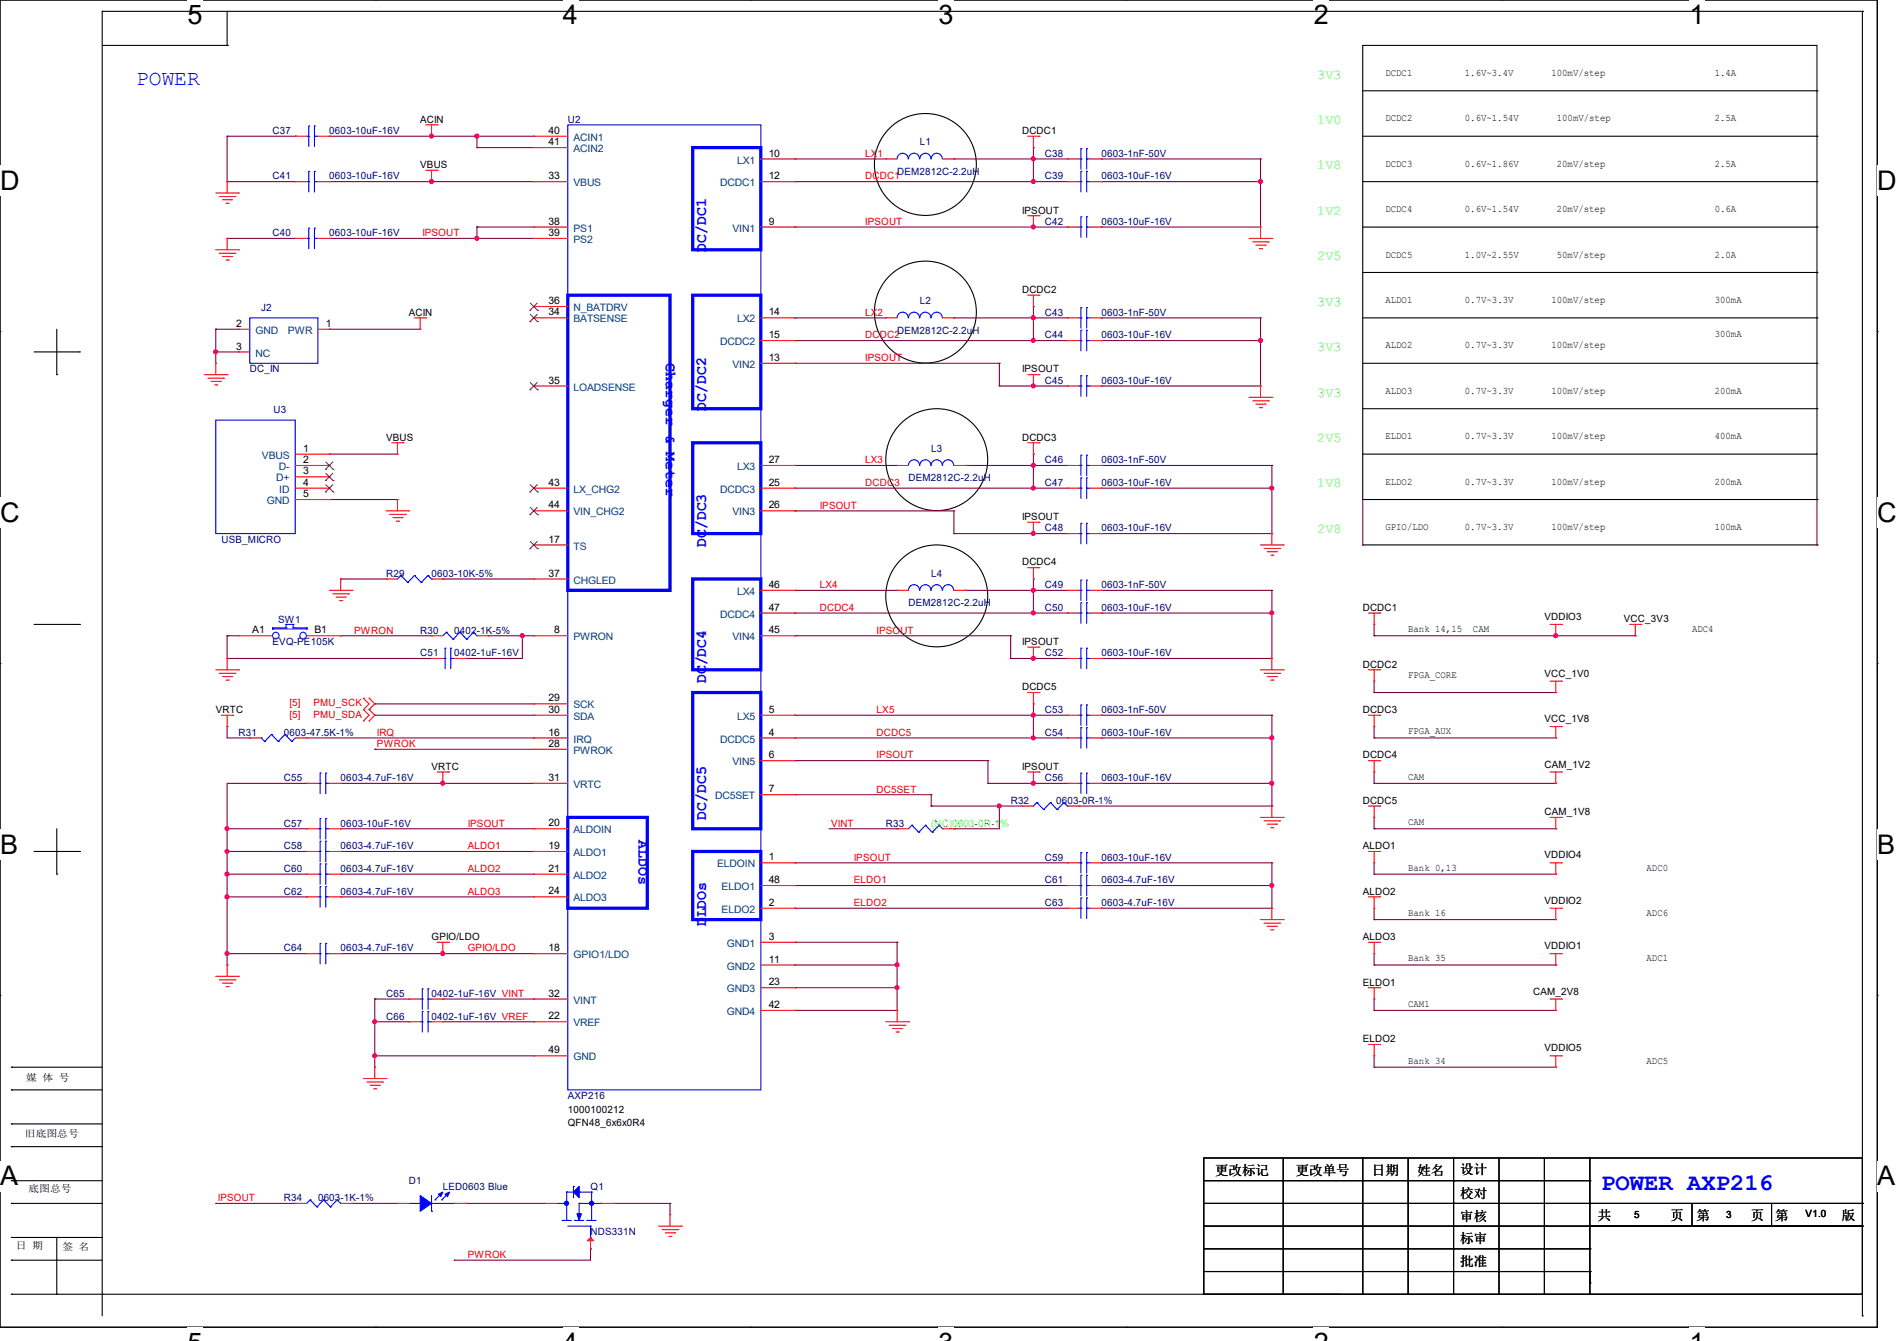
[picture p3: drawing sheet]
<svg xmlns="http://www.w3.org/2000/svg" width="297mm" height="210mm" viewBox="0 0 297 210" stroke-linecap="round" stroke-linejoin="round" font-family="sans-serif">
<defs><g id="words">
<g font-size="4.2">
<text x="29.4" y="3.8">5</text>
<text x="88.1" y="3.8">4</text>
<text x="146.9" y="3.8">3</text>
<text x="205.7" y="3.8">2</text>
<text x="264.5" y="3.8">1</text>
<text x="0" y="29.8">D</text>
<text x="293.9" y="29.8">D</text>
<text x="0" y="81.7">C</text>
<text x="293.9" y="81.7">C</text>
<text x="0" y="133.7">B</text>
<text x="293.9" y="133.7">B</text>
<text x="0" y="185.6">A</text>
<text x="293.9" y="185.6">A</text>
</g>
<text font-size="3.7" fill="#00f" x="250.7" y="186.3">POWER AXP216</text>
<text font-size="3.3" fill="#00f" x="21.3" y="13.3">POWER</text>
<g font-size="2.5" fill="#00f">
<text x="110.6" y="39.5" transform="rotate(-90 110.6 39.5)">DC/DC1</text>
<text x="104.2" y="56.9" transform="rotate(90 104.2 56.9)">Charger &amp; Meter</text>
<text x="110.6" y="64.3" transform="rotate(-90 110.6 64.3)">DC/DC2</text>
<text x="110.6" y="85.7" transform="rotate(-90 110.6 85.7)">DC/DC3</text>
<text x="110.6" y="107" transform="rotate(-90 110.6 107)">DC/DC4</text>
<text x="99.9" y="131.6" transform="rotate(90 99.9 131.6)">ALDOs</text>
<text x="110.6" y="128.4" transform="rotate(-90 110.6 128.4)">DC/DC5</text>
<text x="110.6" y="145.1" transform="rotate(-90 110.6 145.1)">DLDOs</text>
</g>
<g font-size="2.1" fill="#0f0">
<text x="206.2" y="12.3">3V3</text>
<text x="206.2" y="19.4">1V0</text>
<text x="206.2" y="26.5">1V8</text>
<text x="206.2" y="33.7">1V2</text>
<text x="206.2" y="40.8">2V5</text>
<text x="206.2" y="47.9">3V3</text>
<text x="206.2" y="55">3V3</text>
<text x="206.2" y="62.1">3V3</text>
<text x="206.2" y="69.2">2V5</text>
<text x="206.2" y="76.3">1V8</text>
<text x="206.2" y="83.4">2V8</text>
</g>
<g font-size="2.1">
<text x="190.2" y="184.1">更改标记</text>
<text x="202.9" y="184.1">更改单号</text>
<text x="214.8" y="184.1">日期</text>
<text x="221.9" y="184.1">姓名</text>
<text x="228.6" y="183.9">设计</text>
<text x="228.6" y="187.6">校对</text>
<text x="228.6" y="191.2">审核</text>
<text x="250.1" y="191">共</text>
<text x="261.5" y="191">页</text>
<text x="265.6" y="191">第</text>
<text x="274.2" y="191">页</text>
<text x="277.9" y="191">第</text>
<text x="288.4" y="191">版</text>
<text x="228.6" y="194.7">标审</text>
<text x="228.6" y="198.3">批准</text>
</g>
<g font-size="1.6">
<text x="216.9" y="11.9">DCDC1</text>
<text x="229.4" y="11.9">1.6V~3.4V</text>
<text x="242.9" y="11.9">100mV/step</text>
<text x="268.5" y="11.9">1.4A</text>
<text x="65.8" y="19.2">ACIN</text>
<text x="85.9" y="21">40</text>
<text x="85.9" y="22.7">41</text>
<text x="160" y="21">DCDC1</text>
<text x="216.9" y="19">DCDC2</text>
<text x="229.4" y="19">0.6V~1.54V</text>
<text x="243.7" y="19">100mV/step</text>
<text x="268.5" y="19">2.5A</text>
<text x="65.8" y="26.3">VBUS</text>
<text x="85.9" y="28.1">33</text>
<text x="120.4" y="24.5">10</text>
<text x="120.4" y="28.1">12</text>
<text x="216.9" y="26.1">DCDC3</text>
<text x="229.4" y="26.1">0.6V~1.86V</text>
<text x="243.7" y="26.1">20mV/step</text>
<text x="268.5" y="26.1">2.5A</text>
<text x="85.9" y="35.2">38</text>
<text x="120.4" y="35.2">9</text>
<text x="160" y="33.4">IPSOUT</text>
<text x="216.9" y="33.2">DCDC4</text>
<text x="229.4" y="33.2">0.6V~1.54V</text>
<text x="243.7" y="33.2">20mV/step</text>
<text x="268.5" y="33.2">0.6A</text>
<text x="85.9" y="37">39</text>
<text x="216.9" y="40.3">DCDC5</text>
<text x="229.4" y="40.3">1.0V~2.55V</text>
<text x="243.7" y="40.3">50mV/step</text>
<text x="268.5" y="40.3">2.0A</text>
<text x="85.9" y="47.6">36</text>
<text x="160" y="45.9">DCDC2</text>
<text x="216.9" y="47.5">ALDO1</text>
<text x="229.4" y="47.5">0.7V~3.3V</text>
<text x="242.9" y="47.5">100mV/step</text>
<text x="268.5" y="47.5">300mA</text>
<text x="37" y="51.2">2</text>
<text x="51" y="51.2">1</text>
<text x="64" y="49.4">ACIN</text>
<text x="85.9" y="49.4">34</text>
<text x="120.4" y="49.4">14</text>
<text x="120.4" y="53">15</text>
<text x="268.5" y="52.8">300mA</text>
<text x="37" y="54.7">3</text>
<text x="120.4" y="56.5">13</text>
<text x="160" y="58.3">IPSOUT</text>
<text x="216.9" y="54.6">ALDO2</text>
<text x="229.4" y="54.6">0.7V~3.3V</text>
<text x="242.9" y="54.6">100mV/step</text>
<text x="85.9" y="60.1">35</text>
<text x="216.9" y="61.7">ALDO3</text>
<text x="229.4" y="61.7">0.7V~3.3V</text>
<text x="242.9" y="61.7">100mV/step</text>
<text x="268.5" y="61.7">200mA</text>
<text x="47.5" y="70.7">1</text>
<text x="60.5" y="69">VBUS</text>
<text x="160" y="69">DCDC3</text>
<text x="216.9" y="68.8">ELDO1</text>
<text x="229.4" y="68.8">0.7V~3.3V</text>
<text x="242.9" y="68.8">100mV/step</text>
<text x="268.5" y="68.8">400mA</text>
<text x="47.5" y="72.5">2</text>
<text x="47.5" y="74.3">3</text>
<text x="47.5" y="76.1">4</text>
<text x="47.5" y="77.9">5</text>
<text x="85.9" y="76.1">43</text>
<text x="120.4" y="72.5">27</text>
<text x="120.4" y="76.1">25</text>
<text x="216.9" y="75.9">ELDO2</text>
<text x="229.4" y="75.9">0.7V~3.3V</text>
<text x="242.9" y="75.9">100mV/step</text>
<text x="268.5" y="75.9">200mA</text>
<text x="85.9" y="79.6">44</text>
<text x="120.4" y="79.6">26</text>
<text x="160" y="81.4">IPSOUT</text>
<text x="216.9" y="83">GPIO/LDO</text>
<text x="229.4" y="83">0.7V~3.3V</text>
<text x="242.9" y="83">100mV/step</text>
<text x="268.5" y="83">100mA</text>
<text x="85.9" y="85">17</text>
<text x="160" y="88.6">DCDC4</text>
<text x="85.9" y="90.3">37</text>
<text x="120.4" y="92.1">46</text>
<text x="120.4" y="95.6">47</text>
<text x="213.4" y="95.7">DCDC1</text>
<text x="39.5" y="99.2">A1</text>
<text x="49.2" y="99.2">B1</text>
<text x="86.8" y="99.2">8</text>
<text x="120.4" y="99.2">45</text>
<text x="160" y="101">IPSOUT</text>
<text x="220.5" y="99">Bank 14,15</text>
<text x="230.6" y="99">CAM</text>
<text x="241.8" y="97.1">VDDIO3</text>
<text x="254.3" y="97.4">VCC_3V3</text>
<text x="264.9" y="99">ADC4</text>
<text x="213.4" y="104.6">DCDC2</text>
<text x="220.5" y="106.1">FPGA_CORE</text>
<text x="241.8" y="106">VCC_1V0</text>
<text x="33.8" y="111.7">VRTC</text>
<text x="85.9" y="109.9">29</text>
<text x="85.9" y="111.6">30</text>
<text x="120.4" y="111.6">5</text>
<text x="160" y="108.1">DCDC5</text>
<text x="213.4" y="111.7">DCDC3</text>
<text x="241.8" y="113.1">VCC_1V8</text>
<text x="85.9" y="117">28</text>
<text x="85.9" y="115.2">16</text>
<text x="120.4" y="115.2">4</text>
<text x="120.4" y="118.7">6</text>
<text x="213.4" y="118.8">DCDC4</text>
<text x="220.5" y="115">FPGA_AUX</text>
<text x="67.6" y="120.6">VRTC</text>
<text x="85.9" y="122.3">31</text>
<text x="120.4" y="124.1">7</text>
<text x="160" y="120.6">IPSOUT</text>
<text x="213.4" y="125.9">DCDC5</text>
<text x="220.5" y="122.1">CAM</text>
<text x="241.8" y="120.2">CAM_1V2</text>
<text x="85.9" y="129.4">20</text>
<text x="220.5" y="129.2">CAM</text>
<text x="241.8" y="127.7">CAM_1V8</text>
<text x="85.9" y="133">19</text>
<text x="85.9" y="136.5">21</text>
<text x="120.4" y="134.7">1</text>
<text x="213.4" y="133">ALDO1</text>
<text x="220.5" y="136.4">Bank 0,13</text>
<text x="241.8" y="134.4">VDDIO4</text>
<text x="257.8" y="136.4">ADC0</text>
<text x="85.9" y="140.1">24</text>
<text x="120.4" y="141.9">2</text>
<text x="120.4" y="138.3">48</text>
<text x="213.4" y="140.1">ALDO2</text>
<text x="220.5" y="143.5">Bank 16</text>
<text x="241.8" y="141.6">VDDIO2</text>
<text x="257.8" y="143.5">ADC6</text>
<text x="67.6" y="147.2">GPIO/LDO</text>
<text x="85.9" y="149">18</text>
<text x="120.4" y="147.2">3</text>
<text x="213.4" y="147.2">ALDO3</text>
<text x="241.8" y="148.7">VDDIO1</text>
<text x="120.4" y="154.3">23</text>
<text x="120.4" y="150.8">11</text>
<text x="213.4" y="154.3">ELDO1</text>
<text x="220.5" y="150.6">Bank 35</text>
<text x="240" y="155.8">CAM_2V8</text>
<text x="257.8" y="150.6">ADC1</text>
<text x="85.9" y="159.6">22</text>
<text x="85.9" y="156.1">32</text>
<text x="120.4" y="157.9">42</text>
<text x="220.5" y="157.7">CAM1</text>
<text x="85.9" y="165">49</text>
<text x="213.4" y="163.2">ELDO2</text>
<text x="220.5" y="166.6">Bank 34</text>
<text x="241.8" y="164.7">VDDIO5</text>
<text x="257.8" y="166.6">ADC5</text>
<text x="4.1" y="169.2">媒 体 号</text>
<text x="3.9" y="178.1">旧底图总号</text>
<text x="88.9" y="174.2">1000100212</text>
<text x="88.9" y="176.4">QFN48_6x6x0R4</text>
<text x="4.4" y="186.7">底图总号</text>
<text x="255.9" y="190.8">5</text>
<text x="270.3" y="190.8">3</text>
<text x="282.7" y="190.6">V1.0</text>
<text x="2.5" y="195.6">日 期</text>
<text x="9.8" y="195.7">签 名</text>
</g>
<g font-size="1.6" fill="#000080">
<text x="42.7" y="21">C37</text>
<text x="51.6" y="21">0603-10uF-16V</text>
<text x="88.9" y="19.2">U2</text>
<text x="144" y="22.8">L1</text>
<text x="42.7" y="28.1">C41</text>
<text x="51.6" y="28.1">0603-10uF-16V</text>
<text x="140.5" y="27.4">DEM2812C-2.2uH</text>
<text x="163.6" y="24.6">C38</text>
<text x="163.6" y="28.1">C39</text>
<text x="172.5" y="24.6">0603-1nF-50V</text>
<text x="172.5" y="28.1">0603-10uF-16V</text>
<text x="163.6" y="35.2">C42</text>
<text x="172.5" y="35.2">0603-10uF-16V</text>
<text x="42.7" y="37">C40</text>
<text x="51.6" y="37">0603-10uF-16V</text>
<text x="144" y="47.7">L2</text>
<text x="40.9" y="48.7">J2</text>
<text x="140.5" y="52.3">DEM2812C-2.2uH</text>
<text x="163.6" y="53">C44</text>
<text x="163.6" y="49.4">C43</text>
<text x="172.5" y="53">0603-10uF-16V</text>
<text x="172.5" y="49.4">0603-1nF-50V</text>
<text x="39.1" y="58.3">DC_IN</text>
<text x="42.8" y="64.7">U3</text>
<text x="163.6" y="60.1">C45</text>
<text x="172.5" y="60.1">0603-10uF-16V</text>
<text x="145.8" y="70.8">L3</text>
<text x="142.2" y="75.4">DEM2812C-2.2uH</text>
<text x="163.6" y="72.6">C46</text>
<text x="163.6" y="76.1">C47</text>
<text x="172.5" y="72.6">0603-1nF-50V</text>
<text x="172.5" y="76.1">0603-10uF-16V</text>
<text x="163.6" y="83.2">C48</text>
<text x="172.5" y="83.2">0603-10uF-16V</text>
<text x="34.7" y="85">USB_MICRO</text>
<text x="60.5" y="90.3">R29</text>
<text x="67.6" y="90.3">0603-10K-5%</text>
<text x="142.2" y="95">DEM2812C-2.2uH</text>
<text x="145.8" y="90.3">L4</text>
<text x="163.6" y="95.7">C50</text>
<text x="163.6" y="92.1">C49</text>
<text x="172.5" y="95.7">0603-10uF-16V</text>
<text x="172.5" y="92.1">0603-1nF-50V</text>
<text x="42.7" y="101">EVQ-PE105K</text>
<text x="43.6" y="97.6">SW1</text>
<text x="65.8" y="99.2">R30</text>
<text x="71.1" y="99.2">0402-1K-5%</text>
<text x="65.8" y="102.8">C51</text>
<text x="71.1" y="102.8">0402-1uF-16V</text>
<text x="163.6" y="102.8">C52</text>
<text x="172.5" y="102.8">0603-10uF-16V</text>
<text x="163.6" y="111.7">C53</text>
<text x="172.5" y="111.7">0603-1nF-50V</text>
<text x="37.3" y="115.2">R31</text>
<text x="44.4" y="115.2">0603-47.5K-1%</text>
<text x="163.6" y="115.2">C54</text>
<text x="172.5" y="115.2">0603-10uF-16V</text>
<text x="44.4" y="122.3">C55</text>
<text x="53.3" y="122.3">0603-4.7uF-16V</text>
<text x="158.2" y="125.9">R32</text>
<text x="163.6" y="122.3">C56</text>
<text x="165.3" y="125.9">0603-0R-1%</text>
<text x="172.5" y="122.3">0603-10uF-16V</text>
<text x="44.4" y="129.5">C57</text>
<text x="53.3" y="129.5">0603-10uF-16V</text>
<text x="138.7" y="129.5">R33</text>
<text x="44.4" y="136.6">C60</text>
<text x="44.4" y="133">C58</text>
<text x="53.3" y="136.6">0603-4.7uF-16V</text>
<text x="53.3" y="133">0603-4.7uF-16V</text>
<text x="163.6" y="134.8">C59</text>
<text x="172.5" y="134.8">0603-10uF-16V</text>
<text x="44.4" y="140.1">C62</text>
<text x="53.3" y="140.1">0603-4.7uF-16V</text>
<text x="163.6" y="138.3">C61</text>
<text x="163.6" y="141.9">C63</text>
<text x="172.5" y="138.3">0603-4.7uF-16V</text>
<text x="172.5" y="141.9">0603-4.7uF-16V</text>
<text x="44.4" y="149">C64</text>
<text x="53.3" y="149">0603-4.7uF-16V</text>
<text x="60.5" y="159.7">C66</text>
<text x="60.5" y="156.1">C65</text>
<text x="67.6" y="159.7">0402-1uF-16V VREF</text>
<text x="67.6" y="156.1">0402-1uF-16V VINT</text>
<text x="88.9" y="172.1">AXP216</text>
<text x="64" y="185.5">D1</text>
<text x="44.4" y="188.1">R34</text>
<text x="49.8" y="188.1">0603-1K-1%</text>
<text x="69.3" y="186.3">LED0603 Blue</text>
<text x="92.5" y="186.3">Q1</text>
<text x="92.5" y="193.5">NDS331N</text>
</g>
<g font-size="1.6" fill="#004080">
<text x="89.8" y="22.1">ACIN1</text>
<text x="89.8" y="23.8">ACIN2</text>
<text x="89.8" y="29.2">VBUS</text>
<text x="112.8" y="29.2">DCDC1</text>
<text x="115.4" y="25.6">LX1</text>
<text x="89.8" y="36.3">PS1</text>
<text x="89.8" y="38.1">PS2</text>
<text x="114.7" y="36.3">VIN1</text>
<text x="40" y="52.3">GND</text>
<text x="45.1" y="52.3">PWR</text>
<text x="89.8" y="48.7">N_BATDRV</text>
<text x="89.8" y="50.5">BATSENSE</text>
<text x="115.4" y="50.5">LX2</text>
<text x="40" y="55.8">NC</text>
<text x="112.8" y="54.1">DCDC2</text>
<text x="114.7" y="57.6">VIN2</text>
<text x="89.8" y="61.2">LOADSENSE</text>
<text x="41" y="71.8">VBUS</text>
<text x="43.3" y="75.4">D+</text>
<text x="43.6" y="73.6">D-</text>
<text x="43.7" y="77.2">ID</text>
<text x="89.8" y="77.2">LX_CHG2</text>
<text x="112.8" y="77.2">DCDC3</text>
<text x="115.4" y="73.6">LX3</text>
<text x="41.8" y="79">GND</text>
<text x="89.8" y="80.7">VIN_CHG2</text>
<text x="114.7" y="80.7">VIN3</text>
<text x="89.8" y="86.1">TS</text>
<text x="89.8" y="91.4">CHGLED</text>
<text x="115.4" y="93.2">LX4</text>
<text x="89.8" y="100.3">PWRON</text>
<text x="112.8" y="96.7">DCDC4</text>
<text x="114.7" y="100.3">VIN4</text>
<text x="89.8" y="111">SCK</text>
<text x="89.8" y="112.7">SDA</text>
<text x="115.4" y="112.7">LX5</text>
<text x="89.8" y="118.1">PWROK</text>
<text x="89.8" y="116.3">IRQ</text>
<text x="112.8" y="116.3">DCDC5</text>
<text x="114.7" y="119.8">VIN5</text>
<text x="89.8" y="123.4">VRTC</text>
<text x="112" y="125.2">DC5SET</text>
<text x="89.8" y="130.5">ALDOIN</text>
<text x="89.8" y="134.1">ALDO1</text>
<text x="89.8" y="137.6">ALDO2</text>
<text x="112.3" y="135.8">ELDOIN</text>
<text x="89.8" y="141.2">ALDO3</text>
<text x="113" y="143">ELDO2</text>
<text x="113" y="139.4">ELDO1</text>
<text x="113.8" y="148.3">GND1</text>
<text x="89.8" y="150.1">GPIO1/LDO</text>
<text x="113.8" y="155.4">GND3</text>
<text x="113.8" y="151.9">GND2</text>
<text x="89.8" y="160.7">VREF</text>
<text x="89.8" y="157.2">VINT</text>
<text x="113.8" y="159">GND4</text>
<text x="89.8" y="166.1">GND</text>
</g>
<g font-size="1.6" fill="#f00">
<text x="135.5" y="28.1">DCDC1</text>
<text x="135.5" y="24.6">LX1</text>
<text x="135.5" y="35.2">IPSOUT</text>
<text x="66.1" y="37">IPSOUT</text>
<text x="135.5" y="49.4">LX2</text>
<text x="135.5" y="53">DCDC2</text>
<text x="135.5" y="56.6">IPSOUT</text>
<text x="135.5" y="72.6">LX3</text>
<text x="135.5" y="76.1">DCDC3</text>
<text x="128.4" y="79.7">IPSOUT</text>
<text x="128.4" y="92.1">LX4</text>
<text x="128.4" y="95.7">DCDC4</text>
<text x="55.5" y="99.2">PWRON</text>
<text x="137.2" y="99.2">IPSOUT</text>
<text x="45.3" y="110.6">[5]</text>
<text x="45.3" y="112.4">[5]</text>
<text x="49.1" y="110.6">PMU_SCK</text>
<text x="49.1" y="112.4">PMU_SDA</text>
<text x="137.2" y="111.7">LX5</text>
<text x="59" y="117">PWROK</text>
<text x="59" y="115.2">IRQ</text>
<text x="137.2" y="115.2">DCDC5</text>
<text x="137.2" y="118.8">IPSOUT</text>
<text x="137.2" y="124.1">DC5SET</text>
<text x="73.2" y="129.5">IPSOUT</text>
<text x="130.1" y="129.5">VINT</text>
<text x="73.2" y="136.6">ALDO2</text>
<text x="73.2" y="133">ALDO1</text>
<text x="133.7" y="134.8">IPSOUT</text>
<text x="73.2" y="140.1">ALDO3</text>
<text x="133.7" y="138.3">ELDO1</text>
<text x="133.7" y="141.9">ELDO2</text>
<text x="73.2" y="149">GPIO/LDO</text>
<text x="34.1" y="188.1">IPSOUT</text>
<text x="73.2" y="197">PWROK</text>
</g>
<text font-size="1.6" fill="#0f0" x="145.8" y="129.5">(NC)0603-0R-1%</text>
</g></defs>
<path d="M0 0h293.9v207.9h-293.9z" fill="none" stroke="#000" stroke-width=".17"/>
<g fill="#fff">
<path d="M29.4 0h2.3v4.7h-2.3z"/>
<path d="M29.4 207.9h2.3v2.1h-2.3z"/>
</g>
<path d="M58.8 0h.1M58.8 207.9h.1" fill="none" stroke="#000" stroke-width=".17"/>
<g fill="#fff">
<path d="M88.1 0h2.4v4.7h-2.4z"/>
<path d="M88.1 207.9h2.4v2.1h-2.4z"/>
</g>
<path d="M117.6 0h.1M117.6 207.9h.1" fill="none" stroke="#000" stroke-width=".17"/>
<g fill="#fff">
<path d="M146.9 0h2.4v4.7h-2.4z"/>
<path d="M146.9 207.9h2.4v2.1h-2.4z"/>
</g>
<path d="M176.3 0h.1M176.3 207.9h.1" fill="none" stroke="#000" stroke-width=".17"/>
<g fill="#fff">
<path d="M205.7 0h2.4v4.7h-2.4z"/>
<path d="M205.7 207.9h2.4v2.1h-2.4z"/>
</g>
<path d="M235.1 0h.1M235.1 207.9h.1" fill="none" stroke="#000" stroke-width=".17"/>
<g fill="#fff">
<path d="M264.5 0h2.4v4.7h-2.4z"/>
<path d="M264.5 207.9h2.4v2.1h-2.4z"/>
<path d="M0 26h3v4.7h-3z"/>
<path d="M293.9 26h3.1v4.7h-3.1z"/>
<path d="M0 77.9h3v4.7h-3z"/>
<path d="M293.9 77.9h3.1v4.7h-3.1z"/>
</g>
<path d="M0 51.9h.1M293.9 51.9h.1" fill="none" stroke="#000" stroke-width=".17"/>
<g fill="#fff">
<path d="M0 129.9h2.8v4.7h-2.8z"/>
<path d="M293.9 129.9h2.9v4.7h-2.9z"/>
</g>
<path d="M0 103.9h.1M293.9 103.9h.1" fill="none" stroke="#000" stroke-width=".17"/>
<g fill="#fff">
<path d="M0 181.8h2.8v4.8h-2.8z"/>
<path d="M293.8 181.8h3v4.8h-3z"/>
</g>
<g fill="none" stroke="#000" stroke-width=".17">
<path d="M16 1.8h.1M16 7.1h19.6M16 1.8v204.3M16 1.8h275.6M35.6 7.1h.1M35.6 1.8v5.3M213.4 7.1h71.1v64h-71.1zM213.4 14.2h71.1M284.5 14.2h.1M291.6 1.8h.1M291.6 1.8v179.6M213.4 21.3h71.1"/>
<path d="M213.4 28.4h71.1M213.4 35.6h71.1M284.5 21.3h.1M284.5 28.4h.1M284.5 35.6h.1M5.3 55.1h7.1M8.9 58.7h.1M8.9 51.6v7.1M12.4 55.1h.1M213.4 42.7h71.1M213.4 49.8h71.1M213.4 56.9h71.1"/>
<path d="M284.5 42.7h.1M284.5 49.8h.1M284.5 56.9h.1M213.4 78.2h.1M213.4 64h71.1M213.4 78.2h71.1M213.4 71.1v7.1M284.5 64h.1M284.5 78.2h.1M284.5 71.1v7.1M5.3 97.8h7.1M12.4 97.8h.1"/>
<path d="M213.4 85.3h71.1M284.5 85.3h.1M5.3 133.3h7.1M8.9 136.9h.1M8.9 129.8v7.1M12.4 133.3h.1M0 155.9h.1M293.9 155.9h.1M1.8 167.1h.1M1.8 170.7h.1M1.8 176h.1M1.8 179.6h.1"/>
<path d="M1.8 167.1h14.2M1.8 170.7h14.2M1.8 176h14.2M1.8 179.6h14.2M1.8 184.9h.1M1.8 188.5h.1M1.8 193.8h.1M1.8 197.4h.1M1.8 184.9h14.2M1.8 188.5h14.2M1.8 193.8h14.2M1.8 197.4h14.2"/>
<path d="M8.9 193.8h.1M8.9 193.8v8.9M188.5 181.4h103.1v21.3h-103.1zM188.5 184.9h60.4M188.5 188.5h103.1M188.5 192h103.1M188.5 195.6h60.4M188.5 199.1h60.4M200.9 199.1h.1M200.9 181.4v21.3M213.4 199.1h.1M213.4 181.4v21.3"/>
<path d="M220.5 199.1h.1M220.5 181.4v21.3M227.6 199.1h.1M227.6 184.9h.1M227.6 188.5h.1M227.6 192h.1M227.6 195.6h.1M227.6 181.4v21.3M234.7 199.1h.1M234.7 181.4v21.3M241.8 199.1h.1M241.8 181.4v21.3"/>
<path d="M248.9 184.9h.1M248.9 199.1h.1M248.9 188.5h.1M248.9 192h.1M248.9 195.6h.1M248.9 181.4v21.3M264.9 192h.1M264.9 188.5v3.5M277.4 192h.1M277.4 188.5v3.5M291.6 188.5h.1M291.6 192h.1"/>
<path d="M1.8 202.7h.1M1.8 202.7h208M8.9 202.7h.1M16 202.7h.1M200.9 202.7h.1M213.4 202.7h.1M220.5 202.7h.1M227.6 202.7h.1M234.7 202.7h.1M241.8 202.7h.1M248.9 200.9h.1M248.9 202.7h.1"/>
<path d="M291.6 206.1h.1M291.6 202.7v3.4"/>
<circle cx="144.9" cy="25.8" r="8"/>
<circle cx="144.9" cy="48.9" r="8"/>
<circle cx="146.7" cy="72" r="8"/>
<circle cx="146.7" cy="93.3" r="8"/>
</g>
<g fill="none" stroke="#800040" stroke-width=".17">
<path d="M35.6 28.4h.1M35.6 21.3h.1M35.6 37.3h.1M35.6 21.3v7.1M35.6 28.4h10.6M35.6 21.3h10.6M35.6 37.3h10.6M46.2 21.3h.1M51.6 37.3h.1M51.6 28.4h32M51.6 21.3h32M51.6 37.3h32"/>
<path d="M67.6 21.3h.1M67.6 28.4h.1M74.7 23.1h.1M74.7 21.3h.1M74.7 35.6h.1M74.7 37.3h.1M74.7 35.6h8.9M74.7 23.1h8.9M74.7 21.3v1.8M74.7 35.6v1.7M83.6 28.4h.1M124.5 28.4h.1"/>
<path d="M124.5 35.6h.1M124.5 24.9h.1M124.5 28.4h42.6M124.5 24.9h14.2M124.5 35.6h42.6M149.4 24.9h.1M149.4 24.9h17.7M161.8 24.9h.1M161.8 23.1h.1M161.8 28.4h.1M161.8 35.6h.1M161.8 23.1v5.3"/>
<path d="M172.5 35.6h.1M172.5 28.4h.1M172.5 24.9h.1M172.5 28.4h24.9M172.5 24.9h24.9M197.4 28.4h.1M197.4 24.9h.1M197.4 24.9v10.7h-24.9M33.8 51.6h.1M33.8 55.1h.1M33.8 51.6v5.3M33.8 51.6h3.5"/>
<path d="M33.8 55.1h3.5M51.6 51.6h.1M51.6 51.6h14.2M124.5 49.8h.1M124.5 53.3h.1M124.5 56.9h.1M124.5 49.8h14.2M124.5 53.3h42.6M124.5 56.9h32M149.4 49.8h.1M149.4 49.8h17.7M156.5 56.9h.1"/>
<path d="M156.5 56.9v3.6M161.8 49.8h.1M161.8 48h.1M161.8 53.3h.1M161.8 48v5.3M172.5 53.3h.1M172.5 49.8h.1M172.5 49.8h24.9M172.5 53.3h24.9M197.4 53.3h.1M197.4 49.8h.1M197.4 49.8v10.7h-24.9"/>
<path d="M51.6 71.1h.1M51.6 78.2h.1M51.6 71.1h10.6M51.6 78.2h10.6M124.5 72.9h.1M124.5 76.5h.1M124.5 72.9h16M124.5 76.5h42.6M151.1 72.9h.1M151.1 72.9h16M156.5 60.5h.1M156.5 60.5h10.6"/>
<path d="M161.8 72.9h.1M161.8 60.5h.1M161.8 71.1h.1M161.8 76.5h.1M161.8 71.1v5.4M172.5 60.5h.1M172.5 76.5h.1M172.5 72.9h.1M172.5 72.9h26.6M172.5 76.5h26.6M199.1 76.5h.1M199.1 72.9h.1"/>
<path d="M199.1 72.9v10.7h-26.6M213.4 78.2v7.1M284.5 78.2v7.1M35.6 99.6h.1M35.6 99.6v3.5M35.6 99.6h1.7M53.3 99.6h.1M53.3 90.7h.1M53.3 99.6h14.3M53.3 90.7h7.2M69.3 90.7h.1M69.3 90.7h14.3"/>
<path d="M76.5 99.6h.1M76.5 99.6h7.1M81.8 99.6h.1M81.8 99.6v3.5h-8.9M124.5 92.5h.1M124.5 96h.1M124.5 99.6h.1M124.5 80h.1M124.5 99.6h33.7M124.5 92.5h16M124.5 96h42.6M124.5 80h24.9"/>
<path d="M149.4 80h.1M149.4 83.6h.1M149.4 83.6h17.7M149.4 80v3.6M151.1 92.5h.1M151.1 92.5h16M158.2 99.6h.1M158.2 99.6v3.5M161.8 83.6h.1M161.8 92.5h.1M161.8 90.7h.1M161.8 96h.1"/>
<path d="M161.8 90.7v5.3M172.5 83.6h.1M172.5 96h.1M172.5 92.5h.1M172.5 92.5h26.6M172.5 96h26.6M199.1 96h.1M199.1 92.5h.1M199.1 92.5v10.6h-26.6M213.4 85.3h.1M215.1 99.6h.1M215.1 99.6h40.9"/>
<path d="M215.1 97.8v1.8M243.6 99.6h.1M256 99.6h.1M284.5 85.3h.1M35.6 103.1h.1M35.6 113.8h.1M35.6 113.8v1.8h3.5M35.6 103.1h32M39.1 115.6h.1M48 115.6h35.6M58.7 110.2h.1M58.7 112h.1"/>
<path d="M58.7 117.3h.1M58.7 112h24.9M58.7 110.2h24.9M58.7 117.3h24.9M72.9 103.1h.1M83.6 115.6h.1M124.5 112h.1M124.5 115.6h.1M124.5 119.1h.1M124.5 115.6h42.6M124.5 112h42.6M124.5 119.1h30.2"/>
<path d="M154.7 119.1h.1M154.7 119.1v3.6M158.2 103.1h.1M158.2 103.1h8.9M161.8 112h.1M161.8 110.2h.1M161.8 115.6h.1M161.8 103.1h.1M161.8 110.2v5.4M172.5 115.6h.1M172.5 112h.1M172.5 103.1h.1"/>
<path d="M172.5 115.6h26.6M172.5 112h26.6M199.1 115.6h.1M199.1 112h.1M199.1 112v14.2M215.1 108.5h.1M215.1 115.6h.1M215.1 115.6h28.5M215.1 106.7v1.8M215.1 113.8v1.8M215.1 108.5h28.5M243.6 108.5h.1"/>
<path d="M243.6 115.6h.1M35.6 129.8h.1M35.6 133.3h.1M35.6 136.9h.1M35.6 129.8h12.4M35.6 133.3h12.4M35.6 136.9h12.4M48 122.7h.1M48 122.7h-12.4v28.4M53.3 136.9h.1M53.3 133.3h.1M53.3 129.8h.1"/>
<path d="M53.3 129.8h30.3M53.3 133.3h30.3M53.3 136.9h30.3M53.3 122.7h30.3M69.3 122.7h.1M83.6 122.7h.1M124.5 138.7h.1M124.5 135.1h.1M124.5 138.7h42.6M124.5 135.1h42.6M124.5 124.5h21.3M129.8 129.8h10.7"/>
<path d="M140.5 129.8h.1M145.8 126.2h.1M145.8 124.5h.1M145.8 124.5v1.7M145.8 126.2h14.2M149.4 129.8h.1M154.7 122.7h.1M154.7 122.7h12.4M156.5 126.2h.1M156.5 126.2v3.6h-7.1M161.8 122.7h.1M168.9 126.2h30.2"/>
<path d="M172.5 122.7h.1M172.5 138.7h.1M172.5 135.1h.1M172.5 122.7h26.6M172.5 138.7h26.6M172.5 135.1h26.6M199.1 126.2h.1M199.1 138.7h.1M199.1 135.1h.1M199.1 135.1v7.1h-26.6M215.1 122.7h.1M215.1 129.8h.1"/>
<path d="M215.1 136.9h.1M215.1 129.8h28.5M215.1 136.9h28.5M215.1 122.7h28.5M215.1 120.9v1.8M215.1 128v1.8M215.1 135.1v1.8M243.6 122.7h.1M243.6 129.8h.1M243.6 136.9h.1M35.6 149.4h.1M35.6 140.5h.1"/>
<path d="M35.6 151.1h.1M35.6 140.5h12.4M35.6 149.4h12.4M48 140.5h.1M53.3 140.5h.1M53.3 140.5h30.3M53.3 149.4h30.3M58.7 156.5h.1M58.7 156.5v10.6M58.7 156.5h5.3M69.3 149.4h.1M69.3 156.5h14.3"/>
<path d="M83.6 149.4h.1M83.6 156.5h.1M124.5 158.2h.1M124.5 154.7h.1M124.5 151.1h.1M124.5 147.6h.1M124.5 142.2h.1M124.5 154.7h16M124.5 151.1h16M124.5 147.6h16M124.5 142.2h42.6M140.5 154.7h.1"/>
<path d="M140.5 151.1h.1M140.5 147.6h.1M140.5 147.6v10.6h-16M172.5 142.2h.1M215.1 144h.1M215.1 151.1h.1M215.1 158.2h.1M215.1 158.2h28.5M215.1 151.1h28.5M215.1 142.2v1.8M215.1 149.4v1.7M215.1 156.5v1.7"/>
<path d="M215.1 144h28.5M243.6 144h.1M243.6 151.1h.1M243.6 158.2h.1M58.7 165.4h.1M58.7 160h.1M58.7 165.4h24.9M58.7 160h5.3M69.3 160h14.3M83.6 160h.1M215.1 167.1h.1M215.1 165.4v1.7"/>
<path d="M215.1 167.1h28.5M243.6 167.1h.1M33.8 188.5h.1M33.8 188.5h12.4M55.1 188.5h.1M55.1 188.5h7.1M71.1 197.4h.1M72.9 188.5h.1M72.9 188.5h12.4M92.5 195.6h.1M92.5 195.6v1.8h-21.4M96 188.5h.1"/>
<path d="M96 188.5h8.9M104.9 188.5h.1M104.9 188.5v1.7"/>
</g>
<g fill="#f0f" stroke="#f0f" stroke-width=".17">
<circle cx="35.5" cy="129.8" r=".32"/>
<circle cx="35.5" cy="133.3" r=".32"/>
<circle cx="35.5" cy="136.9" r=".32"/>
<circle cx="35.5" cy="140.4" r=".32"/>
<circle cx="69.3" cy="149.3" r=".32"/>
<circle cx="161.8" cy="49.8" r=".32"/>
<circle cx="161.8" cy="53.3" r=".32"/>
<circle cx="199.1" cy="122.7" r=".32"/>
<circle cx="199.1" cy="115.5" r=".32"/>
<circle cx="161.8" cy="122.7" r=".32"/>
<circle cx="161.8" cy="24.9" r=".32"/>
<circle cx="161.8" cy="28.4" r=".32"/>
<circle cx="161.8" cy="35.5" r=".32"/>
<circle cx="161.8" cy="96" r=".32"/>
<circle cx="161.8" cy="72.9" r=".32"/>
<circle cx="81.8" cy="99.5" r=".32"/>
<circle cx="140.4" cy="154.7" r=".32"/>
<circle cx="140.4" cy="151.1" r=".32"/>
<circle cx="197.3" cy="28.4" r=".32"/>
<circle cx="67.5" cy="21.3" r=".32"/>
<circle cx="74.7" cy="21.3" r=".32"/>
<circle cx="67.5" cy="28.4" r=".32"/>
<circle cx="58.7" cy="165.3" r=".32"/>
<circle cx="58.7" cy="160" r=".32"/>
<circle cx="197.3" cy="53.3" r=".32"/>
<circle cx="161.8" cy="60.4" r=".32"/>
<circle cx="199.1" cy="76.4" r=".32"/>
<circle cx="161.8" cy="83.5" r=".32"/>
<circle cx="161.8" cy="76.4" r=".32"/>
<circle cx="161.8" cy="112" r=".32"/>
<circle cx="161.8" cy="115.5" r=".32"/>
<circle cx="74.7" cy="37.3" r=".32"/>
<circle cx="156.4" cy="126.2" r=".32"/>
<circle cx="161.8" cy="92.4" r=".32"/>
<circle cx="199.1" cy="96" r=".32"/>
<circle cx="161.8" cy="103.1" r=".32"/>
<circle cx="199.1" cy="138.7" r=".32"/>
<circle cx="69.3" cy="122.7" r=".32"/>
<circle cx="35.5" cy="149.3" r=".32"/>
<circle cx="33.8" cy="55.1" r=".32"/>
<circle cx="243.6" cy="99.5" r=".32"/>
</g>
<g fill="none" stroke="#f00" stroke-width=".17">
<path d="M66.7 19.6h1.8M67.6 19.6v1.7M68.5 19.6h.1M33.8 30.2h3.5M33.8 39.1h3.5M34.3 30.8h2.5M34.3 39.7h2.5M34.8 31.3h1.5M35.4 31.8h.3M35.6 28.4h.1M35.6 37.3h.1M35.6 28.4v1.8"/>
<path d="M35.6 37.3v1.8M35.7 31.8h.1M36.3 31.3h.1M36.8 30.8h.1M36.8 39.7h.1M37.3 30.2h.1M37.3 39.1h.1M46.2 21.3h.1M46.2 37.3h.1M46.2 28.4h.1M46.2 21.3h1.8M46.2 37.3h1.8"/>
<path d="M46.2 28.4h1.8M49.8 21.3h1.8M49.8 37.3h1.8M49.8 28.4h1.8M51.6 21.3h.1M51.6 37.3h.1M51.6 28.4h.1M66.7 26.7h1.8M67.6 21.3h.1M67.6 28.4h.1M67.6 26.7v1.7M68.5 26.7h.1"/>
<path d="M83.6 28.4h.1M83.6 35.6h.1M83.6 37.3h.1M83.6 21.3h.1M83.6 23.1h.1M83.6 21.3h5.3M83.6 37.3h5.3M83.6 35.6h5.3M83.6 28.4h5.3M83.6 23.1h5.3M119.1 24.9h5.4M119.1 35.6h5.4"/>
<path d="M119.1 28.4h5.4M124.5 35.6h.1M124.5 24.9h.1M124.5 28.4h.1M138.7 24.9h.1M138.7 24.9h1.8M147.6 24.9h1.8M149.4 24.9h.1M160.9 21.3h1.8M160.9 33.8h1.8M161.8 23.1h.1M161.8 35.6h.1"/>
<path d="M161.8 21.3v1.8M161.8 33.8v1.8M162.7 21.3h.1M162.7 33.8h.1M167.1 24.9h.1M167.1 35.6h.1M167.1 28.4h.1M167.1 24.9h1.8M167.1 35.6h1.8M167.1 28.4h1.8M170.7 24.9h1.8M170.7 35.6h1.8"/>
<path d="M170.7 28.4h1.8M172.5 24.9h.1M172.5 35.6h.1M172.5 28.4h.1M195.6 37.3h3.5M196.1 37.9h2.5M196.6 38.4h1.5M197.2 38.9h.3M197.4 35.6h.1M197.4 35.6v1.7M197.5 38.9h.1M198.1 38.4h.1"/>
<path d="M198.6 37.9h.1M199.1 37.3h.1M32 58.7h3.6M32.6 59.2h2.4M33.1 59.7h1.4M33.8 56.9h.1M33.8 56.9v1.8M34.5 59.7h.1M34.8 40.2h1.5M35 59.2h.1M35.4 40.7h.3M35.6 58.7h.1"/>
<path d="M35.7 40.7h.1M36.3 40.2h.1M37.3 51.6h.1M37.3 55.1h.1M37.3 51.6h1.8M37.3 55.1h1.8M49.8 51.6h1.8M51.6 51.6h.1M64.9 49.8h1.8M65.8 51.6h.1M65.8 49.8v1.8M66.7 49.8h.1"/>
<path d="M83.6 48h.1M83.6 49.8h.1M83.6 49.8h5.3M83.6 48h5.3M119.1 49.8h5.4M119.1 53.3h5.4M119.1 56.9h5.4M124.5 56.9h.1M124.5 49.8h.1M124.5 53.3h.1M138.7 49.8h.1M138.7 49.8h1.8"/>
<path d="M147.6 49.8h1.8M149.4 49.8h.1M160.9 46.2h1.8M160.9 58.7h1.8M161.8 48h.1M161.8 46.2v1.8M161.8 58.7v1.8M162.7 46.2h.1M162.7 58.7h.1M167.1 53.3h.1M167.1 49.8h.1M167.1 49.8h1.8"/>
<path d="M167.1 53.3h1.8M170.7 49.8h1.8M170.7 53.3h1.8M172.5 53.3h.1M172.5 49.8h.1M33.6 60.3h.4M34 60.3h.1M46.2 72.9h5.4M46.2 71.1h5.4M46.2 74.7h5.4M46.2 76.5h5.4M46.2 78.2h5.4"/>
<path d="M51.6 71.1h.1M51.6 72.9h.1M51.6 74.7h.1M51.6 76.5h.1M51.6 78.2h.1M61.3 69.3h1.8M62.2 78.2h.1M62.2 71.1h.1M62.2 69.3v1.8M62.2 78.2v1.8M63.1 69.3h.1M83.6 60.5h.1"/>
<path d="M83.6 76.5h.1M83.6 76.5h5.3M83.6 60.5h5.3M119.1 72.9h5.4M119.1 76.5h5.4M124.5 72.9h.1M124.5 76.5h.1M140.5 72.9h.1M140.5 72.9h1.7M149.4 72.9h1.7M151.1 72.9h.1M160.9 69.3h1.8"/>
<path d="M161.8 60.5h.1M161.8 71.1h.1M161.8 69.3v1.8M162.7 69.3h.1M167.1 72.9h.1M167.1 60.5h.1M167.1 76.5h.1M167.1 72.9h1.8M167.1 76.5h1.8M167.1 60.5h1.8M170.7 72.9h1.8M170.7 76.5h1.8"/>
<path d="M170.7 60.5h1.8M172.5 72.9h.1M172.5 60.5h.1M172.5 76.5h.1M195.6 62.2h3.5M196.1 62.8h2.5M196.6 63.3h1.5M197.2 63.8h.3M197.4 60.5h.1M197.4 60.5v1.7M197.5 63.8h.1M198.1 63.3h.1"/>
<path d="M198.6 62.8h.1M199.1 62.2h.1M37.3 99.6h.1M37.3 99.6h5.4M48 99.6h5.3M51.6 92.5h3.5M52.1 93h2.5M52.6 93.5h1.5M53.2 94.1h.3M53.3 90.7h.1M53.3 99.6h.1M53.3 90.7v1.8"/>
<path d="M53.5 94.1h.1M54.1 93.5h.1M54.6 93h.1M55.1 92.5h.1M60.5 90.7h.1M60.5 80h3.5M60.5 90.7h1.7M61 80.6h2.5M61.5 81.1h1.4M62.1 81.6h.3M62.4 81.6h.1M62.9 81.1h.1"/>
<path d="M63.5 80.6h.1M64 80h.1M67.6 99.6h.1M67.6 99.6h1.7M67.6 90.7h1.7M69.3 90.7h.1M74.7 99.6h1.8M76.5 99.6h.1M83.6 85.3h.1M83.6 99.6h.1M83.6 90.7h.1M83.6 80h.1"/>
<path d="M83.6 85.3h5.3M83.6 80h5.3M83.6 99.6h5.3M83.6 90.7h5.3M119.1 80h5.4M119.1 96h5.4M119.1 92.5h5.4M119.1 99.6h5.4M124.5 80h.1M124.5 99.6h.1M124.5 92.5h.1M124.5 96h.1"/>
<path d="M140.5 92.5h.1M140.5 92.5h1.7M149.4 92.5h1.7M151.1 92.5h.1M160.9 81.8h1.8M160.9 88.9h1.8M161.8 83.6h.1M161.8 90.7h.1M161.8 81.8v1.8M161.8 88.9v1.8M162.7 81.8h.1M162.7 88.9h.1"/>
<path d="M167.1 83.6h.1M167.1 96h.1M167.1 92.5h.1M167.1 96h1.8M167.1 92.5h1.8M167.1 83.6h1.8M170.7 96h1.8M170.7 92.5h1.8M170.7 83.6h1.8M172.5 83.6h.1M172.5 96h.1M172.5 92.5h.1"/>
<path d="M197.4 85.3h3.5M197.9 85.9h2.5M198.4 86.4h1.5M199 87h.3M199.1 83.6h.1M199.1 83.6v1.7M199.3 87h.1M199.9 86.4h.1M200.4 85.9h.1M200.9 85.3h.1M214.2 96h1.8M215.1 97.8h.1"/>
<path d="M215.1 96v1.8M216 96h.1M242.7 97.8h1.8M243.6 99.6h.1M243.6 97.8v1.8M244.5 97.8h.1M255.1 97.8h1.8M256 99.6h.1M256 97.8v1.8M256.9 97.8h.1M33.8 104.9h3.5M34.3 105.5h2.5"/>
<path d="M34.7 112h1.7M34.8 106h1.5M35.4 106.5h.3M35.6 103.1h.1M35.6 113.8h.1M35.6 103.1v1.8M35.6 112v1.8M35.7 106.5h.1M36.3 106h.1M36.4 112h.1M36.8 105.5h.1M37.3 104.9h.1"/>
<path d="M39.1 115.6h.1M39.1 115.6h1.8M46.2 115.6h1.8M48 115.6h.1M56.9 109.3h.1M56.9 111.1h.1M56.9 112.9h.1M56.9 109.3l.9 .9-.9 .9M56.9 111.1l.9 .9-.9 .9M57.8 111.1h.1M57.8 109.3h.1M57.8 112.9h.1"/>
<path d="M57.8 109.3l.9 .9-.9 .9M57.8 111.1l.9 .9-.9 .9M67.6 103.1h.1M67.6 103.1h1.7M71.1 103.1h1.8M72.9 103.1h.1M83.6 117.3h.1M83.6 110.2h.1M83.6 112h.1M83.6 115.6h.1M83.6 112h5.3M83.6 115.6h5.3"/>
<path d="M83.6 117.3h5.3M83.6 110.2h5.3M119.1 112h5.4M119.1 119.1h5.4M119.1 115.6h5.4M124.5 115.6h.1M124.5 112h.1M124.5 119.1h.1M160.9 108.5h1.8M160.9 101.3h1.8M161.8 110.2h.1M161.8 103.1h.1"/>
<path d="M161.8 101.3v1.8M161.8 108.5v1.7M162.7 108.5h.1M162.7 101.3h.1M167.1 115.6h.1M167.1 103.1h.1M167.1 112h.1M167.1 112h1.8M167.1 115.6h1.8M167.1 103.1h1.8M170.7 112h1.8M170.7 115.6h1.8"/>
<path d="M170.7 103.1h1.8M172.5 115.6h.1M172.5 103.1h.1M172.5 112h.1M197.4 104.9h3.5M197.9 105.5h2.5M198.4 106h1.5M199 106.5h.3M199.1 103.1h.1M199.1 103.1v1.8M199.3 106.5h.1M199.9 106h.1"/>
<path d="M200.4 105.5h.1M200.9 104.9h.1M214.2 104.9h1.8M214.2 112h1.8M214.2 119.1h1.8M215.1 106.7h.1M215.1 113.8h.1M215.1 104.9v1.8M215.1 112v1.8M215.1 119.1v1.8M216 104.9h.1M216 112h.1"/>
<path d="M216 119.1h.1M242.7 106.7h1.8M242.7 113.8h1.8M243.6 108.5h.1M243.6 115.6h.1M243.6 106.7v1.8M243.6 113.8v1.8M244.5 106.7h.1M244.5 113.8h.1M48 136.9h.1M48 133.3h.1M48 129.8h.1"/>
<path d="M48 122.7h.1M48 133.3h1.8M48 129.8h1.8M48 136.9h1.8M48 122.7h1.8M51.6 133.3h1.7M51.6 129.8h1.7M51.6 136.9h1.7M51.6 122.7h1.7M53.3 136.9h.1M53.3 133.3h.1M53.3 129.8h.1"/>
<path d="M53.3 122.7h.1M68.5 120.9h1.7M69.3 122.7h.1M69.3 120.9v1.8M70.2 120.9h.1M83.6 133.3h.1M83.6 129.8h.1M83.6 136.9h.1M83.6 122.7h.1M83.6 133.3h5.3M83.6 129.8h5.3M83.6 136.9h5.3"/>
<path d="M83.6 122.7h5.3M119.1 135.1h5.4M119.1 138.7h5.4M119.1 124.5h5.4M124.5 124.5h.1M124.5 135.1h.1M124.5 138.7h.1M140.5 129.8h.1M140.5 129.8h1.7M147.6 129.8h1.8M149.4 129.8h.1M160 126.2h.1"/>
<path d="M160 126.2h1.8M160.9 120.9h1.8M161.8 122.7h.1M161.8 120.9v1.8M162.7 120.9h.1M167.1 138.7h.1M167.1 135.1h.1M167.1 122.7h.1M167.1 126.2h1.8M167.1 135.1h1.8M167.1 138.7h1.8M167.1 122.7h1.8"/>
<path d="M168.9 126.2h.1M170.7 135.1h1.8M170.7 138.7h1.8M170.7 122.7h1.8M172.5 138.7h.1M172.5 135.1h.1M172.5 122.7h.1M197.4 128h3.5M197.9 128.6h2.5M198.4 129.1h1.5M199 129.6h.3M199.1 126.2h.1"/>
<path d="M199.1 126.2v1.8M199.3 129.6h.1M199.9 129.1h.1M200.4 128.6h.1M200.9 128h.1M214.2 126.2h1.8M214.2 133.3h1.8M215.1 120.9h.1M215.1 128h.1M215.1 135.1h.1M215.1 126.2v1.8M215.1 133.3v1.8"/>
<path d="M216 126.2h.1M216 133.3h.1M242.7 128h1.8M242.7 120.9h1.8M242.7 135.1h1.8M243.6 136.9h.1M243.6 122.7h.1M243.6 129.8h.1M243.6 120.9v1.8M243.6 128v1.8M243.6 135.1v1.8M244.5 135.1h.1"/>
<path d="M244.5 120.9h.1M244.5 128h.1M33.8 152.9h3.5M34.3 153.5h2.5M34.8 154h1.5M35.4 154.5h.3M35.6 151.1h.1M35.6 151.1v1.8M35.7 154.5h.1M36.3 154h.1M36.8 153.5h.1M37.3 152.9h.1"/>
<path d="M48 140.5h.1M48 149.4h.1M48 140.5h1.8M48 149.4h1.8M51.6 140.5h1.7M51.6 149.4h1.7M53.3 140.5h.1M53.3 149.4h.1M64 156.5h.1M64 156.5h1.8M67.6 156.5h1.7M68.5 147.6h1.7"/>
<path d="M69.3 149.4h.1M69.3 156.5h.1M69.3 147.6v1.8M70.2 147.6h.1M83.6 140.5h.1M83.6 149.4h.1M83.6 156.5h.1M83.6 140.5h5.3M83.6 149.4h5.3M83.6 156.5h5.3M119.1 147.6h5.4M119.1 154.7h5.4"/>
<path d="M119.1 142.2h5.4M119.1 158.2h5.4M119.1 151.1h5.4M124.5 147.6h.1M124.5 154.7h.1M124.5 158.2h.1M124.5 142.2h.1M124.5 151.1h.1M140.5 158.2h.1M140.5 158.2v1.8M167.1 142.2h.1M167.1 142.2h1.8"/>
<path d="M170.7 142.2h1.8M172.5 142.2h.1M197.4 144h3.5M197.9 144.6h2.5M198.4 145.1h1.5M199 145.6h.3M199.1 142.2h.1M199.1 142.2v1.8M199.3 145.6h.1M199.9 145.1h.1M200.4 144.6h.1M200.9 144h.1"/>
<path d="M214.2 147.6h1.8M214.2 140.5h1.8M214.2 154.7h1.8M215.1 142.2h.1M215.1 149.4h.1M215.1 156.5h.1M215.1 140.5v1.7M215.1 147.6v1.8M215.1 154.7v1.8M216 140.5h.1M216 147.6h.1M216 154.7h.1"/>
<path d="M242.7 142.2h1.8M242.7 149.4h1.8M242.7 156.5h1.8M243.6 144h.1M243.6 151.1h.1M243.6 158.2h.1M243.6 142.2v1.8M243.6 149.4v1.7M243.6 156.5v1.7M244.5 142.2h.1M244.5 149.4h.1M244.5 156.5h.1"/>
<path d="M56.9 168.9h3.6M57.4 169.5h2.5M58 170h1.4M58.5 170.5h.3M58.7 167.1h.1M58.7 167.1v1.8M58.8 170.5h.1M59.4 170h.1M59.9 169.5h.1M60.5 168.9h.1M64 160h.1M64 160h1.8"/>
<path d="M67.6 160h1.7M69.3 160h.1M83.6 160h.1M83.6 165.4h.1M83.6 160h5.3M83.6 165.4h5.3M138.7 160h3.5M139.2 160.6h2.5M139.7 161.1h1.5M140.3 161.6h.3M140.6 161.6h.1M141.2 161.1h.1"/>
<path d="M141.7 160.6h.1M142.2 160h.1M214.2 163.6h1.8M215.1 165.4h.1M215.1 163.6v1.8M216 163.6h.1M242.7 165.4h1.8M243.6 167.1h.1M243.6 165.4v1.7M244.5 165.4h.1M46.2 188.5h.1M46.2 188.5h1.8"/>
<path d="M53.3 188.5h1.8M55.1 188.5h.1M62.2 188.5h.1M62.2 188.5h1.8M71.1 188.5h1.8M72.9 188.5h.1M85.3 188.5h.1M85.3 188.5h1.8M92.5 195.6h.1M92.5 193.8v1.8M94.2 188.5h1.8M96 188.5h.1"/>
<path d="M103.1 192h3.6M103.7 192.6h2.4M104.2 193.1h1.4M104.7 193.6h.4M104.9 190.2h.1M104.9 190.2v1.8M105.1 193.6h.1M105.6 193.1h.1M106.1 192.6h.1M106.7 192h.1"/>
</g>
<g fill="none" stroke="#00f" stroke-width=".17">
<path d="M48.3 19.7h.1M48.3 19.7v3.2M49.2 19.7h.1M49.2 19.7v3.2M88.9 19.6h30.2v151.1h-30.2zM48 21.3h.3M48 37.3h.3M48 28.4h.3M48.3 21.3h.1M48.3 37.3h.1M48.3 35.7h.1M48.3 28.4h.1"/>
<path d="M48.3 26.8h.1M48.3 26.8v3.3M48.3 35.7v3.2M49.2 21.3h.1M49.2 35.7h.1M49.2 37.3h.1M49.2 26.8h.1M49.2 28.4h.1M49.2 21.3h.6M49.2 26.8v3.3M49.2 35.7v3.2M49.2 37.3h.6"/>
<path d="M49.2 28.4h.6M140.5 24.9a.87 .87 0 0 1 .8-.9 .87 .87 0 0 1 .9 .9M142.2 24.9a.87 .87 0 0 1 .9-.9 .87 .87 0 0 1 .9 .9M144 24.9a.87 .87 0 0 1 .9-.9 .87 .87 0 0 1 .9 .9M145.8 24.9a.87 .87 0 0 1 .9-.9 .87 .87 0 0 1 .8 .9M168.9 24.9h.3M168.9 35.6h.3M168.9 28.4h.3M169.2 24.9h.1M169.2 23.3h.1M169.2 35.6h.1M169.2 34h.1"/>
<path d="M169.2 28.4h.1M169.2 26.8h.1M169.2 23.3v3.2M169.2 26.8v3.3M169.2 34v3.2M170.1 23.3h.1M170.1 24.9h.1M170.1 34h.1M170.1 35.6h.1M170.1 26.8h.1M170.1 28.4h.1M170.1 23.3v3.2"/>
<path d="M170.1 26.8v3.3M170.1 34v3.2M170.1 24.9h.6M170.1 35.6h.6M170.1 28.4h.6M39.1 49.8h10.7v7.1h-10.7zM142.2 49.8a.87 .87 0 0 0-.9-.9 .87 .87 0 0 0-.8 .9M144 49.8a.87 .87 0 0 0-.9-.9 .87 .87 0 0 0-.9 .9M145.8 49.8a.87 .87 0 0 0-.9-.9 .87 .87 0 0 0-.9 .9M147.5 49.8a.87 .87 0 0 0-.8-.9 .87 .87 0 0 0-.9 .9M168.9 53.3h.3M168.9 49.8h.3"/>
<path d="M169.2 53.3h.1M169.2 51.7h.1M169.2 58.8h.1M169.2 49.8h.1M169.2 48.2h.1M169.2 48.2v3.2M169.2 51.7v3.2M169.2 58.8v3.3M170.1 51.7h.1M170.1 53.3h.1M170.1 58.8h.1M170.1 48.2h.1"/>
<path d="M170.1 49.8h.1M170.1 48.2v3.2M170.1 51.7v3.2M170.1 58.8v3.3M170.1 53.3h.6M170.1 49.8h.6M33.8 65.8h12.4v17.8h-12.4zM144 72.9a.87 .87 0 0 0-.9-.9 .87 .87 0 0 0-.9 .9M145.8 72.9a.87 .87 0 0 0-.9-.9 .87 .87 0 0 0-.9 .9M147.5 72.9a.87 .87 0 0 0-.8-.9 .87 .87 0 0 0-.9 .9M149.3 72.9a.87 .87 0 0 0-.9-.9 .87 .87 0 0 0-.8 .9M168.9 72.9h.3"/>
<path d="M168.9 60.5h.3M168.9 76.5h.3M169.2 72.9h.1M169.2 71.3h.1M169.2 60.5h.1M169.2 76.5h.1M169.2 74.8h.1M169.2 71.3v3.2M169.2 74.8v3.3M170.1 71.3h.1M170.1 72.9h.1M170.1 60.5h.1"/>
<path d="M170.1 74.8h.1M170.1 76.5h.1M170.1 71.3v3.2M170.1 74.8v3.3M170.1 72.9h.6M170.1 60.5h.6M170.1 76.5h.6M42.7 98.3h.1M42.7 98.5h.1M42.7 98.5h5.3M42.7 98.3h2.1M42.7 98.3v.2"/>
<path d="M44.8 97.8h.1M44.8 98.3h.1M44.8 97.8h1.1M44.8 97.8v.5M45.9 98.3h.1M45.9 97.8h.1M45.9 98.3h2.1M45.9 97.8v.5M48 98.5h.1M48 98.3h.1M48 98.3v.2M62.8 90.1h.1"/>
<path d="M62.8 90.1l-.6 .6M62.8 90.1l1 1.1M63.8 91.2h.1M64.9 90.1h.1M64.9 90.1l-1.1 1.1M64.9 90.1l1.1 1.1M66 91.2h.1M67 90.1h.1M67 90.1l-1 1.1M67 90.1l.6 .6M67.6 90.7h.1M69.9 99h.1"/>
<path d="M69.9 99l-.6 .6M69.9 99l1.1 1.1M72 99h.1M72 99l-1 1.1M72 99l1.1 1.1M74.1 99h.1M74.1 99l-1 1.1M74.1 99l.6 .6M74.7 99.6h.1M142.2 92.5a.87 .87 0 0 1 .9-.9 .87 .87 0 0 1 .9 .9M144 92.5a.87 .87 0 0 1 .9-.9 .87 .87 0 0 1 .9 .9M145.8 92.5a.87 .87 0 0 1 .9-.9 .87 .87 0 0 1 .8 .9"/>
<path d="M147.6 92.5a.87 .87 0 0 1 .8-.9 .87 .87 0 0 1 .9 .9M168.9 83.6h.3M168.9 96h.3M168.9 92.5h.3M169.2 83.6h.1M169.2 82h.1M169.2 96h.1M169.2 94.4h.1M169.2 92.5h.1M169.2 90.8h.1M169.2 82v3.2M169.2 90.8v3.3"/>
<path d="M169.2 94.4v3.2M170.1 82h.1M170.1 83.6h.1M170.1 94.4h.1M170.1 96h.1M170.1 90.8h.1M170.1 92.5h.1M170.1 82v3.2M170.1 90.8v3.3M170.1 94.4v3.2M170.1 83.6h.6M170.1 96h.6"/>
<path d="M170.1 92.5h.6M40.9 115.6h.1M40.9 115.6l.5 .5M41.4 116.1h.1M42.5 115h.1M42.5 115l1.1 1.1M42.5 115l-1.1 1.1M43.6 116.1h.1M44.6 115h.1M44.6 115l1.1 1.1M44.6 115l-1 1.1M45.7 116.1h.1"/>
<path d="M46.2 115.6l-.5 .5M69.3 103.1h.4M69.7 103.1h.1M69.7 101.5h.1M69.7 101.5v3.2M70.6 101.5h.1M70.6 103.1h.1M70.6 103.1h.5M70.6 101.5v3.2M71 100.1h.1M73.1 100.1h.1M168.9 115.6h.3"/>
<path d="M168.9 103.1h.3M168.9 112h.3M169.2 115.6h.1M169.2 114h.1M169.2 103.1h.1M169.2 101.5h.1M169.2 112h.1M169.2 110.4h.1M169.2 101.5v3.2M169.2 110.4v3.2M169.2 114v3.2M170.1 114h.1"/>
<path d="M170.1 115.6h.1M170.1 101.5h.1M170.1 103.1h.1M170.1 110.4h.1M170.1 112h.1M170.1 115.6h.6M170.1 101.5v3.2M170.1 110.4v3.2M170.1 114v3.2M170.1 103.1h.6M170.1 112h.6M49.8 136.9h.3"/>
<path d="M49.8 133.3h.3M49.8 129.8h.3M49.8 122.7h.3M50.1 138.9h.1M50.1 136.9h.1M50.1 135.3h.1M50.1 133.3h.1M50.1 131.7h.1M50.1 129.8h.1M50.1 128.2h.1M50.1 122.7h.1M50.1 121.1h.1"/>
<path d="M50.1 121.1v3.2M50.1 128.2v3.2M50.1 131.7v3.3M50.1 135.3v3.2M50.1 138.9v3.2M51 138.9h.1M51 135.3h.1M51 136.9h.1M51 131.7h.1M51 133.3h.1M51 128.2h.1M51 129.8h.1"/>
<path d="M51 121.1h.1M51 122.7h.1M51 121.1v3.2M51 128.2v3.2M51 131.7v3.3M51 135.3v3.2M51 138.9v3.2M51 136.9h.6M51 133.3h.6M51 129.8h.6M51 122.7h.6M142.8 129.2h.1"/>
<path d="M142.8 129.2l-.6 .6M142.8 129.2l1 1.1M143.8 130.3h.1M144.9 129.2h.1M144.9 129.2l-1.1 1.1M144.9 129.2l1.1 1.1M146 130.3h.1M147 129.2h.1M147 129.2l-1 1.1M147 129.2l.6 .6M147.6 129.8h.1M162.3 125.7h.1"/>
<path d="M162.3 125.7l-.5 .5M162.3 125.7l1.1 1.1M163.4 126.8h.1M164.5 125.7h.1M164.5 125.7l-1.1 1.1M164.5 125.7l1 1.1M165.5 126.8h.1M166.6 125.7h.1M166.6 125.7l-1.1 1.1M166.6 125.7l.5 .5M167.1 126.2h.1M168.9 138.7h.3"/>
<path d="M168.9 135.1h.3M168.9 122.7h.3M169.2 138.7h.1M169.2 137.1h.1M169.2 135.1h.1M169.2 133.5h.1M169.2 122.7h.1M169.2 121.1h.1M169.2 121.1v3.2M169.2 133.5v3.2M169.2 137.1v3.2M170.1 137.1h.1"/>
<path d="M170.1 138.7h.1M170.1 133.5h.1M170.1 135.1h.1M170.1 121.1h.1M170.1 122.7h.1M170.1 121.1v3.2M170.1 133.5v3.2M170.1 137.1v3.2M170.1 138.7h.6M170.1 135.1h.6M170.1 122.7h.6M49.8 140.5h.3"/>
<path d="M49.8 149.4h.3M50.1 140.5h.1M50.1 149.4h.1M50.1 147.7h.1M50.1 147.7v3.3M51 140.5h.1M51 147.7h.1M51 149.4h.1M51 140.5h.6M51 147.7v3.3M51 149.4h.6M65.8 156.5h.3"/>
<path d="M66.1 158.4h.1M66.1 156.5h.1M66.1 154.9h.1M66.1 154.9v3.2M66.1 158.4v3.2M67 158.4h.1M67 154.9h.1M67 156.5h.1M67 154.9v3.2M67 158.4v3.2M67 156.5h.6M168.9 142.2h.3"/>
<path d="M169.2 142.2h.1M169.2 140.6h.1M169.2 140.6v3.2M170.1 140.6h.1M170.1 142.2h.1M170.1 140.6v3.2M170.1 142.2h.6M65.8 160h.3M66.1 160h.1M67 160h.1M67 160h.6M48.6 187.9h.1"/>
<path d="M48.6 187.9l-.6 .6M48.6 187.9l1 1.1M49.6 189h.1M50.7 187.9h.1M50.7 187.9l-1.1 1.1M50.7 187.9l1 1.1M51.7 189h.1M52.8 187.9h.1M52.8 187.9l-1.1 1.1M52.8 187.9l.5 .6M53.3 188.5h.1M64 188.5h1.8"/>
<path d="M65.8 188.5h.1M67.6 189.7h.1M67.6 188.5h3.5M67.6 187.2v2.5M68.1 187.9h.1M69.2 187.9h.1M69.2 186.9l-1.1 1M70.2 186.9l-1 1M71.1 188.5h.1M87.1 188.5h1.6M88 191.1h.1M88 191.1h1.5"/>
<path d="M88.7 186.7h.1M88.7 191.1h.1M88.7 188.5h.1M88.7 186.7h1.1M88.7 186.7v4.4M88.9 192h3.6M89.8 185.8h.1M89.8 185.8v1.8M90 191.1h.1M90 191.1h1.4M90.7 186.7h.1M90.7 188.5h.1"/>
<path d="M90.7 186.7h1.9M90.7 188.5h3.5M90.7 188.5v1.7M91.9 191.1h.1M91.9 191.1h1.4M92.5 192h.1M92.5 193.8h.1M92.5 192v1.8M92.6 186.7h.1M92.6 186.7v4.4M94.2 188.5h.1"/>
<circle cx="43.2" cy="99.5" r=".52"/>
<circle cx="47.4" cy="99.5" r=".52"/>
</g>
<g fill="none" stroke="#804000" stroke-width=".16">
<path d="M83 48.6h.1M83 50.4h.1M83 47.5l1.2 1.1M83 59.9l1.2 1.1M83 49.2l1.2 1.2M84.1 47.5l-1.1 1.1M84.1 59.9l-1.1 1.1M84.1 49.2l-1.1 1.2M84.2 48.6h.1M84.2 50.4h.1M51 73.5h.1M51 75.3h.1"/>
<path d="M51 77h.1M51 72.3l1.2 1.2M51 74.1l1.2 1.2M51 75.9l1.2 1.1M52.1 72.3l-1.1 1.2M52.1 74.1l-1.1 1.2M52.1 75.9l-1.1 1.1M52.2 73.5h.1M52.2 75.3h.1M52.2 77h.1M83 61h.1M83 77h.1"/>
<path d="M83 75.9l1.2 1.1M83 79.5l1.2 1.1M84.1 75.9l-1.1 1.1M84.1 79.5l-1.1 1.1M84.2 61h.1M84.2 77h.1M83 85.9h.1M83 80.6h.1M83 84.8l1.2 1.1M84.1 84.8l-1.1 1.1M84.2 85.9h.1M84.2 80.6h.1"/>
</g>
<g fill="#00f" stroke="#00f" stroke-width=".17">
<path d="M89.8 186.7l.9-.9v1.8z"/>
<path d="M90.3 190.1h.7l-.3 1z"/>
<path d="M65.8 187.2l1.8 1.3-1.8 1.2z" fill-rule="evenodd"/>
<path d="M69.7 187l.7-.3-.3 .7z" fill-rule="evenodd"/>
<path d="M68.6 187l.7-.3-.3 .7z" fill-rule="evenodd"/>
<circle cx="88.7" cy="188.4" r=".33"/>
<circle cx="92.6" cy="188.4" r=".33"/>
</g>
<path d="M92.5 193.8l.5 .5h-1.1z" fill="#f00" stroke="#f00" stroke-width=".17"/>
<path d="M108.5 23.1h10.6v16h-10.6zM88.9 46.2h16v46.3h-16zM108.5 46.2h10.6v17.8h-10.6zM108.5 69.3h10.6v14.3h-10.6zM108.5 90.7h10.6v14.2h-10.6zM108.5 108.5h10.6v21.3h-10.6zM88.9 128h12.4v14.2h-12.4zM108.5 133.3h10.6v10.7h-10.6z" fill="none" stroke="#00f" stroke-width=".51"/>
<use href="#words"/>
</svg>
